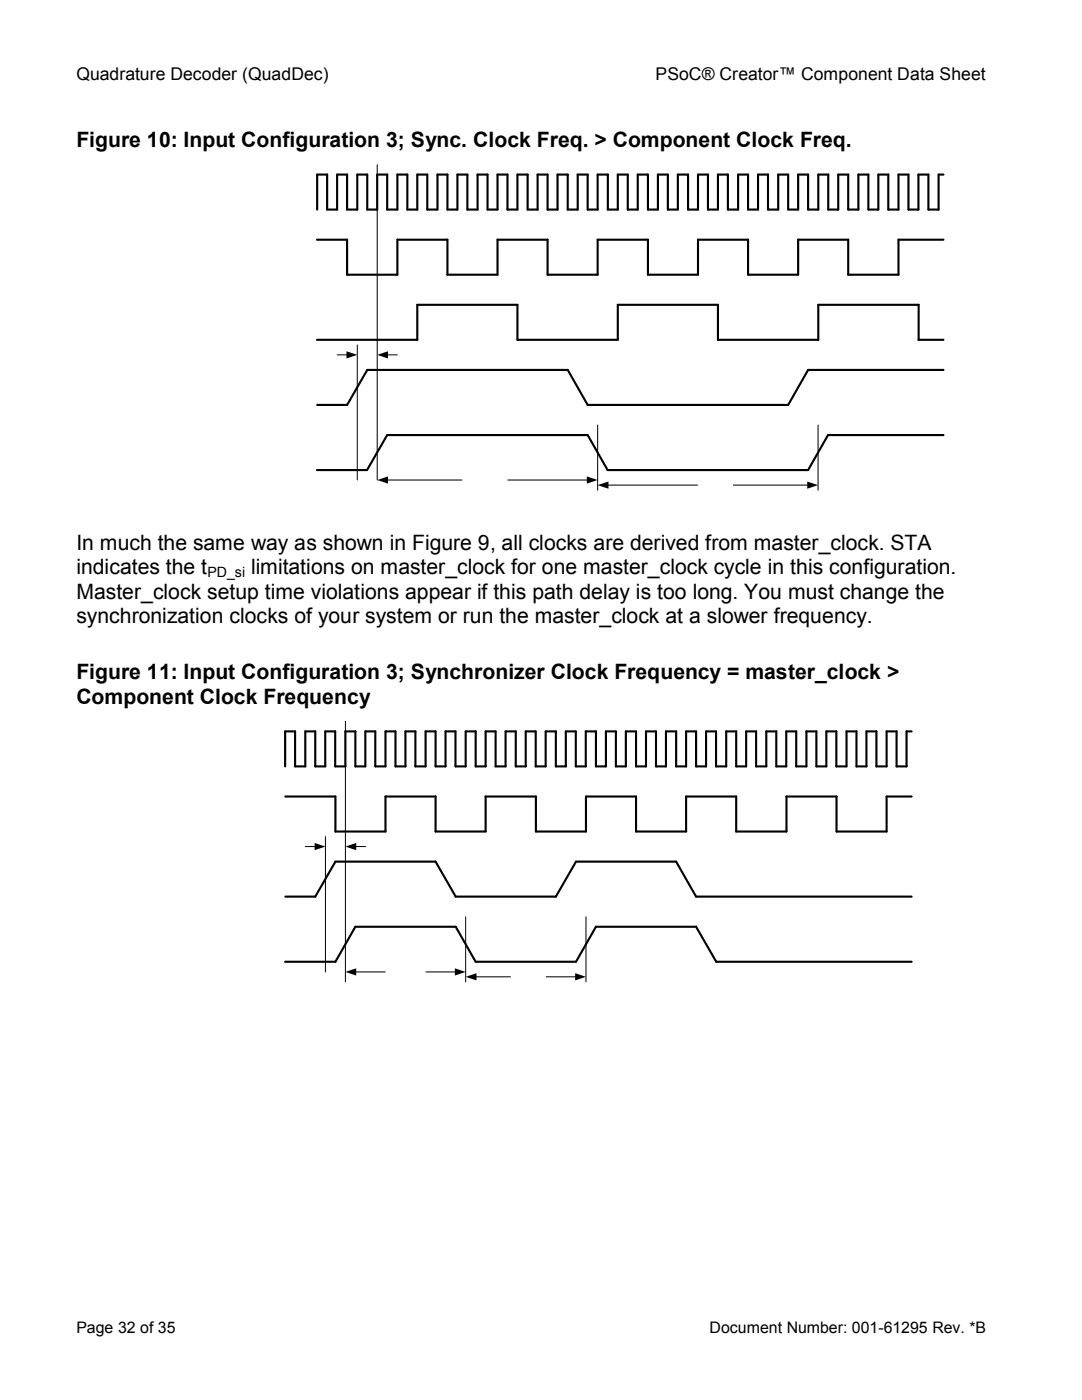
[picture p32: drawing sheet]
<svg xmlns="http://www.w3.org/2000/svg" width="216mm" height="279mm" viewBox="0 0 216 279" stroke-linecap="round" stroke-linejoin="round" font-family="sans-serif">
<defs><g id="words">
<g font-size="4.2">
<text x="15.2" y="29.3">Figure 10: Input Configuration 3; Sync. Clock Freq. &gt; Component Clock Freq.</text>
<text x="15.2" y="109.7">In much the same way as shown in Figure 9, all clocks are derived from master_clock. STA</text>
<text x="15.2" y="114.6">indicates the t</text>
<text x="15.2" y="119.5">Master_clock setup time violations appear if this path delay is too long. You must change the</text>
<text x="50.1" y="114.6">limitations on master_clock for one master_clock cycle in this configuration.</text>
<text x="15.2" y="124.3">synchronization clocks of your system or run the master_clock at a slower frequency.</text>
<text x="15.2" y="135.6">Figure 11: Input Configuration 3; Synchronizer Clock Frequency = master_clock &gt;</text>
<text x="15.2" y="140.4">Component Clock Frequency</text>
</g>
<g font-size="3.5">
<text x="15.2" y="16">Quadrature Decoder (QuadDec)</text>
<text x="130.8" y="16">PSoC® Creator™ Component Data Sheet</text>
</g>
<g font-size="3.2">
<text x="15.2" y="266">Page 32 of 35</text>
<text x="141.6" y="266">Document Number: 001-61295 Rev. *B</text>
</g>
<text font-size="2.8" x="41.4" y="115.1">PD_si</text>
</g></defs>
<path d="M75.3 32.9v62.9M67.3 70.8h2M71.3 68.8v27M77.3 70.8h2M77.2 95.8h40.1M119.3 84.8v13M121.2 96.8h40M163.2 84.8v13" fill="none" stroke="#000" stroke-width=".2"/>
<path d="M69.1 70.1l2.2 .7-2.2 .7zM75.3 70.8l2.1-.7v1.4zM75.3 95.8l2.1-.7v1.4zM117.1 95.1l2.2 .7-2.2 .7zM119.3 96.8l2.1-.7v1.4zM161.1 96.1l2.1 .7-2.1 .7z" fill="#000"/>
<path d="M188.3 34.8h-1v7h-2v-7h-2v7h-2v-7h-2v7h-2.1v-7h-1.9v7h-2v-7h-2v7h-2.1v-7h-1.9v7h-2v-7h-2v7h-2.1v-7h-1.9v7h-2v-7h-2v7h-2.1v-7h-1.9v7h-2v-7h-2v7h-2.1v-7h-1.9v7h-2v-7h-2v7h-2v-7h-2v7h-2v-7h-2v7h-2v-7h-2v7h-2v-7h-2v7h-2v-7h-2v7h-2v-7h-2v7h-2v-7h-2v7h-2v-7h-2v7h-2v-7h-2v7h-2v-7h-2v7h-2v-7h-2v7h-2v-7h-2v7h-2v-7h-2v7h-2v-7h-2v7h-2v-7h-2v7h-2v-7h-2v7h-2v-7h-2v7h-2v-7h-2v7h-2v-7h-2v7M63.2 47.8h6.1v7h10v-7h10v7h10v-7h10v7h10v-7h10v7h10v-7h10v7h10v-7h9.9v7h10.1v-7h9M83.3 67.8v-7h20v7M63.3 80.8h6l4-7h40l4 7" fill="none" stroke="#000" stroke-width=".42"/>
<path d="M92.2 94.8h9.1v2h-9.1zM139.2 95.8h7.1v2h-7.1z" fill="#fff"/>
<path d="M63.2 67.8h20.1M103.3 67.8h19.9M123.3 67.8v-7h20v7h20v-7h20v7M183.3 67.8h5M188.3 73.8h-27.1l-3.9 7h-40M188.3 86.8h-23.1l-4 7h-40l-3.9-7h-40l-4.1 7h-10M56.9 159h10v6.9h10v-6.9h10v6.9h10v-6.9h10v6.9h10v-6.9h10v6.9h10v-6.9h10v6.9h10v-6.9h10v6.9h10v-6.9h5M181.9 146h-1v7h-2v-7h-2v7h-2v-7h-2v7h-2v-7h-2v7h-2v-7h-2v7h-2v-7h-2v7h-2v-7h-2v7h-2v-7h-2v7h-2v-7h-2v7h-2v-7h-2v7h-2v-7h-2v7h-2v-7h-2v7h-2v-7h-2v7h-2v-7h-2v7h-2v-7h-2v7h-2v-7h-2v7h-2v-7h-2v7h-2v-7h-2v7h-2v-7h-2v7h-2v-7h-2v7h-2v-7h-2v7h-2v-7h-2v7h-2v-7h-2v7h-2v-7h-2v7h-2v-7h-2v7h-2v-7h-2v7h-2v-7h-2v7h-2v-7h-2v7h-2v-7h-2v7h-2v-7h-2v7h-2v-7h-2v7h-2v-7h-2v7M56.9 178.9h6l4-6.9h20l4 6.9h20l4-6.9h20l4 6.9h43M66.9 191.9l4-6.9h20l4 6.9h20l4-6.9h20l4 6.9h39" fill="none" stroke="#000" stroke-width=".42"/>
<path d="M68.9 144v52M60.9 169h2M64.9 167v27M70.9 169h2M70.9 194h20M92.9 183v13M94.9 194.9h20M116.9 183v13" fill="none" stroke="#000" stroke-width=".2"/>
<path d="M62.8 168.2l2.1 .8-2.1 .7zM68.9 169l2.2-.8v1.5zM68.9 194l2.2-.7v1.4zM90.8 193.3l2.1 .7-2.1 .7zM92.9 194.9l2.2-.7v1.5zM114.8 194.2l2.1 .7-2.1 .8z" fill="#000"/>
<path d="M76.9 193h8v1.9h-8zM101.9 194h7v2h-7z" fill="#fff"/>
<path d="M56.9 191.9h10" fill="none" stroke="#000" stroke-width=".42"/>
<use href="#words"/>
</svg>
